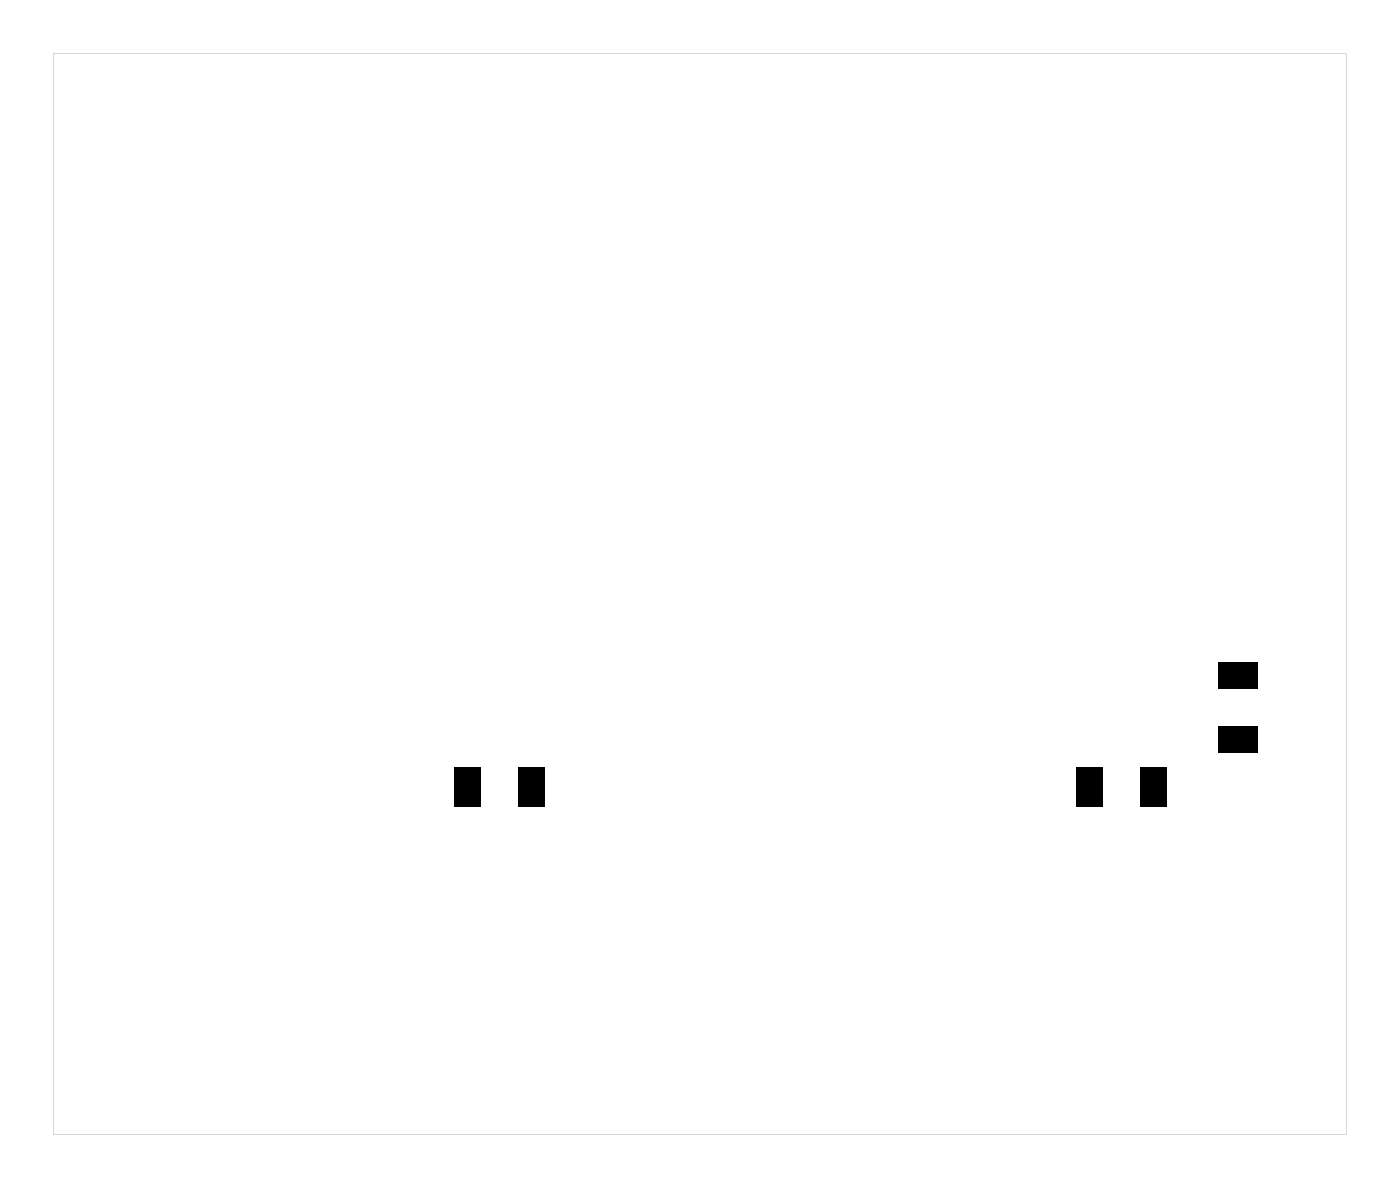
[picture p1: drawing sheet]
<svg xmlns="http://www.w3.org/2000/svg" width="96mm" height="81mm" viewBox="0 0 96 81" stroke-linecap="round" stroke-linejoin="round" font-family="sans-serif">
<g fill="#000">
<path d="M31 52.4h1.8v2.7h-1.8zM35.4 52.4h1.8v2.7h-1.8zM73.5 52.4h1.8v2.7h-1.8zM77.9 52.4h1.8v2.7h-1.8zM83.2 49.6h2.7v1.8h-2.7zM83.2 45.2h2.7v1.8h-2.7z"/>
<path d="M3.6 3.6h88.3v73.8h-88.3zM3.6 3.6v73.8h88.3v-73.8z"/>
</g>
</svg>
